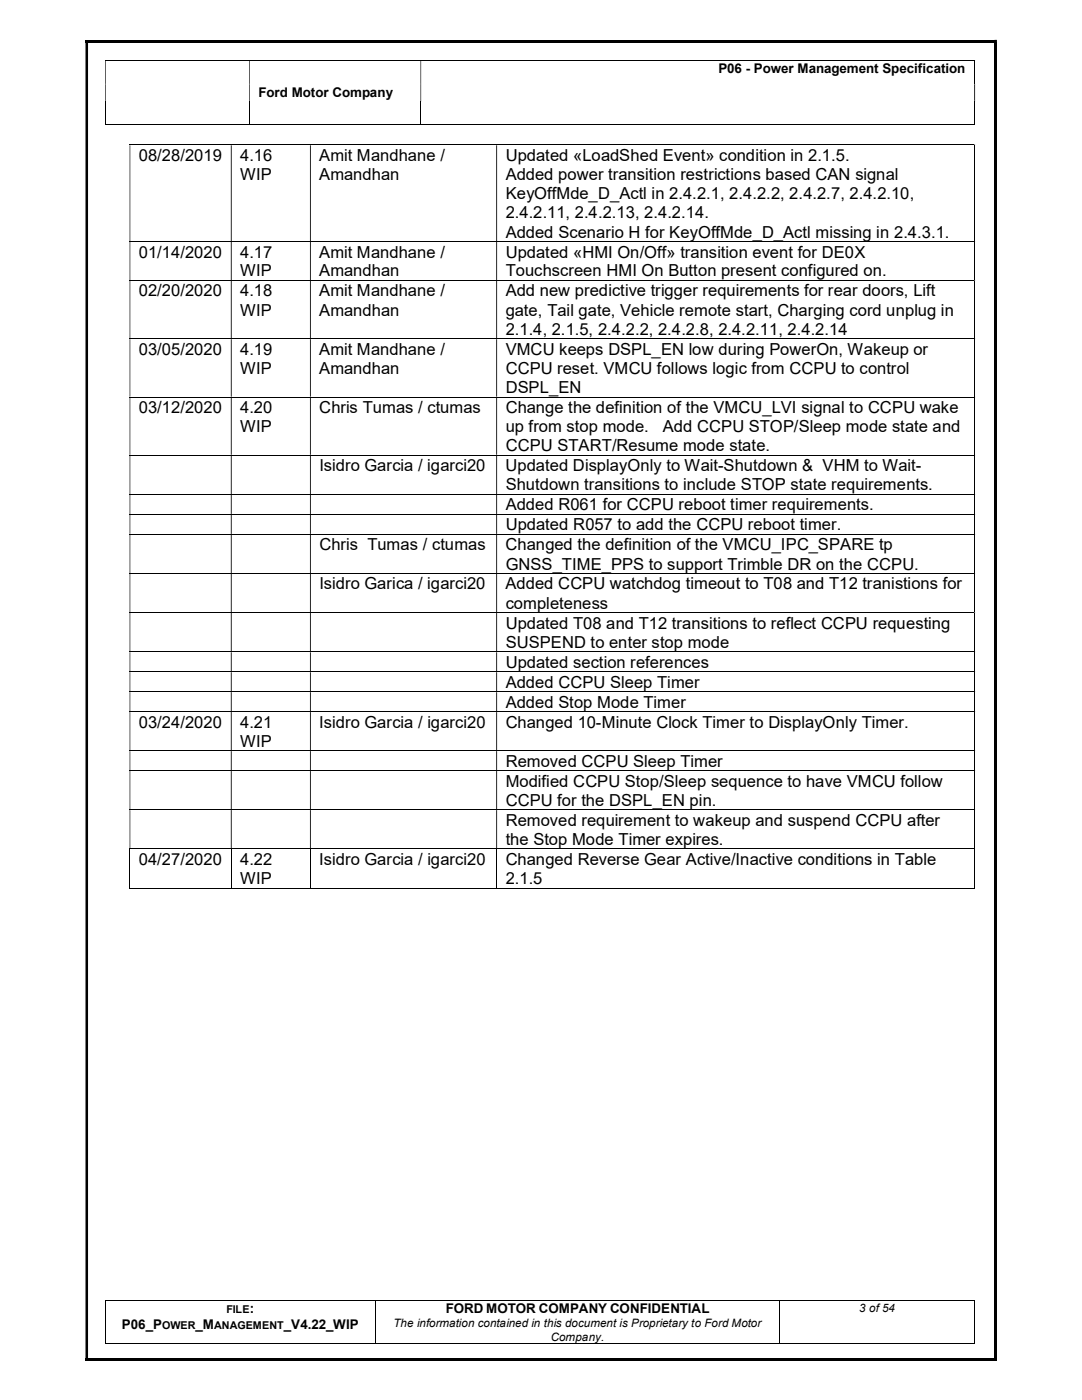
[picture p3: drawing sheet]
<svg xmlns="http://www.w3.org/2000/svg" width="216mm" height="279mm" viewBox="0 0 216 279" stroke-linecap="round" stroke-linejoin="round" font-family="sans-serif">
<defs><g id="words">
<g font-size="3.3">
<text x="27.7" y="32.1">08/28/2019</text>
<text x="47.9" y="32.1">4.16</text>
<text x="47.9" y="35.9">WIP</text>
<text x="63.7" y="32.1">Amit Mandhane /</text>
<text x="63.7" y="35.9">Amandhan</text>
<text x="100.9" y="32.1">Updated «LoadShed Event» condition in 2.1.5.</text>
<text x="100.9" y="35.9">Added power transition restrictions based CAN signal</text>
<text x="100.9" y="39.8">KeyOffMde_D_Actl in 2.4.2.1, 2.4.2.2, 2.4.2.7, 2.4.2.10,</text>
<text x="100.9" y="43.6">2.4.2.11, 2.4.2.13, 2.4.2.14.</text>
<text x="100.9" y="47.4">Added Scenario H for KeyOffMde_D_Actl missing in 2.4.3.1.</text>
<text x="27.7" y="51.4">01/14/2020</text>
<text x="47.9" y="51.4">4.17</text>
<text x="63.7" y="51.4">Amit Mandhane /</text>
<text x="100.9" y="51.4">Updated «HMI On/Off» transition event for DE0X</text>
<text x="27.7" y="59.1">02/20/2020</text>
<text x="47.9" y="55.2">WIP</text>
<text x="47.9" y="59.1">4.18</text>
<text x="63.7" y="55.2">Amandhan</text>
<text x="63.7" y="59.1">Amit Mandhane /</text>
<text x="100.9" y="55.2">Touchscreen HMI On Button present configured on.</text>
<text x="100.9" y="59.1">Add new predictive trigger requirements for rear doors, Lift</text>
<text x="47.9" y="63">WIP</text>
<text x="63.7" y="63">Amandhan</text>
<text x="100.9" y="63">gate, Tail gate, Vehicle remote start, Charging cord unplug in</text>
<text x="27.7" y="70.8">03/05/2020</text>
<text x="47.9" y="70.8">4.19</text>
<text x="63.7" y="70.8">Amit Mandhane /</text>
<text x="100.9" y="66.8">2.1.4, 2.1.5, 2.4.2.2, 2.4.2.8, 2.4.2.11, 2.4.2.14</text>
<text x="100.9" y="70.8">VMCU keeps DSPL_EN low during PowerOn, Wakeup or</text>
<text x="47.9" y="74.6">WIP</text>
<text x="63.7" y="74.6">Amandhan</text>
<text x="100.9" y="74.6">CCPU reset. VMCU follows logic from CCPU to control</text>
<text x="27.7" y="82.4">03/12/2020</text>
<text x="47.9" y="82.4">4.20</text>
<text x="63.7" y="82.4">Chris Tumas / ctumas</text>
<text x="100.9" y="82.4">Change the definition of the VMCU_LVI signal to CCPU wake</text>
<text x="100.9" y="78.4">DSPL_EN</text>
<text x="47.9" y="86.3">WIP</text>
<text x="100.9" y="86.3">up from stop mode.</text>
<text x="132.3" y="86.3">Add CCPU STOP/Sleep mode state and</text>
<text x="63.7" y="94">Isidro Garcia / igarci20</text>
<text x="100.9" y="94">Updated DisplayOnly to Wait-Shutdown &amp; VHM to Wait-</text>
<text x="100.9" y="90">CCPU START/Resume mode state.</text>
<text x="100.9" y="101.9">Added R061 for CCPU reboot timer requirements.</text>
<text x="100.9" y="97.9">Shutdown transitions to include STOP state requirements.</text>
<text x="100.9" y="105.8">Updated R057 to add the CCPU reboot timer.</text>
<text x="63.7" y="109.8">Chris Tumas / ctumas</text>
<text x="100.9" y="109.8">Changed the definition of the VMCU_IPC_SPARE tp</text>
<text x="100.9" y="113.7">GNSS_TIME_PPS to support Trimble DR on the CCPU.</text>
<text x="63.7" y="117.6">Isidro Garica / igarci20</text>
<text x="100.9" y="117.6">Added CCPU watchdog timeout to T08 and T12 tranistions for</text>
<text x="100.9" y="125.4">Updated T08 and T12 transitions to reflect CCPU requesting</text>
<text x="100.9" y="121.5">completeness</text>
<text x="100.9" y="129.3">SUSPEND to enter stop mode</text>
<text x="100.9" y="133.3">Updated section references</text>
<text x="100.9" y="137.2">Added CCPU Sleep Timer</text>
<text x="100.9" y="141.2">Added Stop Mode Timer</text>
<text x="27.7" y="145.2">03/24/2020</text>
<text x="47.9" y="145.2">4.21</text>
<text x="47.9" y="149">WIP</text>
<text x="63.7" y="145.2">Isidro Garcia / igarci20</text>
<text x="100.9" y="145.2">Changed 10-Minute Clock Timer to DisplayOnly Timer.</text>
<text x="100.9" y="153">Removed CCPU Sleep Timer</text>
<text x="100.9" y="157">Modified CCPU Stop/Sleep sequence to have VMCU follow</text>
<text x="100.9" y="160.8">CCPU for the DSPL_EN pin.</text>
<text x="100.9" y="164.8">Removed requirement to wakeup and suspend CCPU after</text>
<text x="27.7" y="172.6">04/27/2020</text>
<text x="47.9" y="172.6">4.22</text>
<text x="63.7" y="172.6">Isidro Garcia / igarci20</text>
<text x="100.9" y="172.6">Changed Reverse Gear Active/Inactive conditions in Table</text>
<text x="100.9" y="168.6">the Stop Mode Timer expires.</text>
<text x="47.9" y="176.4">WIP</text>
<text x="100.9" y="176.4">2.1.5</text>
</g>
<g font-size="2.7">
<text x="143.3" y="14.6">P06 - Power Management Specification</text>
<text x="51.6" y="19.4">Ford Motor Company</text>
<text x="49.8" y="262.1">:</text>
<text x="88.9" y="262.1">FORD MOTOR COMPANY CONFIDENTIAL</text>
<text x="24.3" y="265.1">P06_P</text>
<text x="39" y="265.1">_M</text>
<text x="56.6" y="265.1">_V4.22_WIP</text>
</g>
<g font-size="2.3">
<text x="171.4" y="261.8">3 of 54</text>
<text x="78.5" y="264.8">The information contained in this document is Proprietary to Ford Motor</text>
<text x="109.9" y="267.5">Company.</text>
</g>
<g font-size="2.1">
<text x="45.2" y="262.1">FILE</text>
<text x="32.3" y="265.1">OWER</text>
<text x="42.8" y="265.1">ANAGEMENT</text>
</g>
</g></defs>
<g fill="none" stroke="#000" stroke-width=".2">
<path d="M21 12h173.4M194.5 12.1v4.6M21 24.9h28.7M21.1 20.2v4.8M25.9 28.9h168.5M49.8 20.2v4.8M49.9 24.9h34M84 20.2v4.8M84 24.9h110.4M194.5 20.2v4.8M194.5 29v19.1M25.9 48.2h168.5"/>
<path d="M25.9 56h168.5M194.5 48.3v7.6M194.5 56v11.5M25.9 67.6h168.5M25.9 79.2h168.5M194.5 67.7v11.5M194.5 79.3v11.5M25.9 90.8h168.5M25.9 98.7h168.5M194.5 90.9v7.7M194.5 98.8v3.8M25.9 102.7h168.5"/>
<path d="M25.9 106.6h168.5M25.9 114.4h168.5M194.5 102.7v3.9M194.5 106.7v7.7M194.5 114.5v7.7M25.9 122.3h168.5M25.9 130.1h168.5M25.9 134.1h168.5M25.9 138h168.5M194.5 122.3v7.7M194.5 130.2v3.8M194.5 134.2v3.8"/>
<path d="M194.5 138.1v3.8M25.9 142h168.5M25.9 149.8h168.5M25.9 153.8h168.5M194.5 142.1v7.6M194.5 149.9v3.8M194.5 153.9v7.6M25.9 161.6h168.5M25.9 169.4h168.5M25.9 177.2h20.2M25.9 169.5v7.8M46.1 169.5v7.8"/>
<path d="M46.2 177.2h15.6M61.9 169.5v7.8M62 177.2h37M99.1 169.5v7.8M99.2 177.2h95.2M194.5 161.7v7.6M194.5 169.5v7.8M21 259.5h173.4M21.1 259.6v8.6M74.9 259.6v8.6M155.6 259.6v8.6M194.5 259.6v8.6"/>
<path d="M21 268.1h53.8M75 268.1h80.5M155.7 268.1h38.7"/>
</g>
<g fill="#000">
<path d="M17.1 8h181.4v.5h-181.4z" fill-rule="evenodd"/>
<path d="M21 16.7l.1 .1zM49.7 16.7l.2 .1zM83.9 16.7l.1 .1zM194.4 16.7h.2v.1h-.2z" fill-rule="evenodd"/>
<path d="M21 16.8h.1v3.3h-.1zM49.7 16.8h.2v3.3h-.2zM83.9 16.8h.1v3.3h-.1zM194.4 16.8h.2v3.3h-.2z" fill-rule="evenodd"/>
<path d="M194.4 12h.2v.1h-.2zM21 12.1h.1v4.6h-.1zM49.7 12.1h.2v4.6h-.2zM83.9 12.1h.1v4.6h-.1z" fill-rule="evenodd"/>
<path d="M198.5 8h.4v.5h-.4zM17.1 8.5h.5v262.6h-.5z" fill-rule="evenodd"/>
<path d="M21 20.1l.1 .1zM49.7 20.1l.2 .1zM83.9 20.1l.1 .1zM194.4 20.1h.2v.1h-.2z" fill-rule="evenodd"/>
<path d="M194.4 28.8h.2v.2h-.2zM25.9 29h.1v19.1h-.1zM46.1 29h.1v19.1h-.1zM61.8 29h.2v19.1h-.2zM99 29h.2v19.1h-.2z" fill-rule="evenodd"/>
<path d="M194.4 48.1h.2v.2h-.2zM25.9 48.3h.1v7.6h-.1zM46.1 48.3h.1v7.6h-.1zM61.8 48.3h.2v7.6h-.2zM99 48.3h.2v7.6h-.2z" fill-rule="evenodd"/>
<path d="M194.4 55.9h.2v.1h-.2zM25.9 56h.1v11.5h-.1zM46.1 56h.1v11.5h-.1zM61.8 56h.2v11.5h-.2zM99 56h.2v11.5h-.2z" fill-rule="evenodd"/>
<path d="M194.4 67.5h.2v.2h-.2zM25.9 67.7h.1v11.5h-.1zM46.1 67.7h.1v11.5h-.1zM61.8 67.7h.2v11.5h-.2zM99 67.7h.2v11.5h-.2z" fill-rule="evenodd"/>
<path d="M194.4 79.2h.2v.1h-.2zM25.9 79.3h.1v11.5h-.1zM46.1 79.3h.1v11.5h-.1zM61.8 79.3h.2v11.5h-.2zM99 79.3h.2v11.5h-.2z" fill-rule="evenodd"/>
<path d="M194.4 90.8h.2v.1h-.2zM25.9 90.9h.1v7.7h-.1zM46.1 90.9h.1v7.7h-.1zM61.8 90.9h.2v7.7h-.2zM99 90.9h.2v7.7h-.2z" fill-rule="evenodd"/>
<path d="M194.4 98.6h.2v.2h-.2zM25.9 98.8h.1v3.8h-.1zM46.1 98.8h.1v3.8h-.1zM61.8 98.8h.2v3.8h-.2zM99 98.8h.2v3.8h-.2z" fill-rule="evenodd"/>
<path d="M194.4 102.6h.2v.1h-.2zM25.9 102.7h.1v3.9h-.1zM46.1 102.7h.1v3.9h-.1zM61.8 102.7h.2v3.9h-.2zM99 102.7h.2v3.9h-.2z" fill-rule="evenodd"/>
<path d="M194.4 106.6h.2v.1h-.2zM25.9 106.7h.1v7.7h-.1zM46.1 106.7h.1v7.7h-.1zM61.8 106.7h.2v7.7h-.2zM99 106.7h.2v7.7h-.2z" fill-rule="evenodd"/>
<path d="M194.4 114.4h.2v.1h-.2zM25.9 114.5h.1v7.7h-.1zM46.1 114.5h.1v7.7h-.1zM61.8 114.5h.2v7.7h-.2zM99 114.5h.2v7.7h-.2z" fill-rule="evenodd"/>
<path d="M194.4 122.2h.2v.1h-.2zM25.9 122.3h.1v7.7h-.1zM46.1 122.3h.1v7.7h-.1zM61.8 122.3h.2v7.7h-.2zM99 122.3h.2v7.7h-.2z" fill-rule="evenodd"/>
<path d="M194.4 130h.2v.2h-.2zM25.9 130.2h.1v3.8h-.1zM46.1 130.2h.1v3.8h-.1zM61.8 130.2h.2v3.8h-.2zM99 130.2h.2v3.8h-.2z" fill-rule="evenodd"/>
<path d="M194.4 134h.2v.2h-.2zM25.9 134.2h.1v3.8h-.1zM46.1 134.2h.1v3.8h-.1zM61.8 134.2h.2v3.8h-.2zM99 134.2h.2v3.8h-.2z" fill-rule="evenodd"/>
<path d="M194.4 138h.2v.1h-.2zM25.9 138.1h.1v3.8h-.1zM46.1 138.1h.1v3.8h-.1zM61.8 138.1h.2v3.8h-.2zM99 138.1h.2v3.8h-.2z" fill-rule="evenodd"/>
<path d="M194.4 141.9h.2v.2h-.2zM25.9 142.1h.1v7.6h-.1zM46.1 142.1h.1v7.6h-.1zM61.8 142.1h.2v7.6h-.2zM99 142.1h.2v7.6h-.2z" fill-rule="evenodd"/>
<path d="M194.4 149.7h.2v.2h-.2zM25.9 149.9h.1v3.8h-.1zM46.1 149.9h.1v3.8h-.1zM61.8 149.9h.2v3.8h-.2zM99 149.9h.2v3.8h-.2z" fill-rule="evenodd"/>
<path d="M194.4 153.7h.2v.2h-.2zM25.9 153.9h.1v7.6h-.1zM46.1 153.9h.1v7.6h-.1zM61.8 153.9h.2v7.6h-.2zM99 153.9h.2v7.6h-.2z" fill-rule="evenodd"/>
<path d="M194.4 161.5h.2v.2h-.2zM25.9 161.7h.1v7.6h-.1zM46.1 161.7h.1v7.6h-.1zM61.8 161.7h.2v7.6h-.2zM99 161.7h.2v7.6h-.2z" fill-rule="evenodd"/>
<path d="M17.1 271.1h181.4v.6h-181.4z" fill-rule="evenodd"/>
</g>
<path d="M198.5 8.5h.4v262.6h-.4zM194.4 24.8h.2v.2h-.2zM194.4 169.3h.2v.2h-.2zM194.4 177.2h.2v.1h-.2zM194.4 259.4h.2v.2h-.2zM194.4 268h.2v.2h-.2zM198.5 271.1h.4v.6h-.4z" fill="#000"/>
<use href="#words"/>
</svg>
